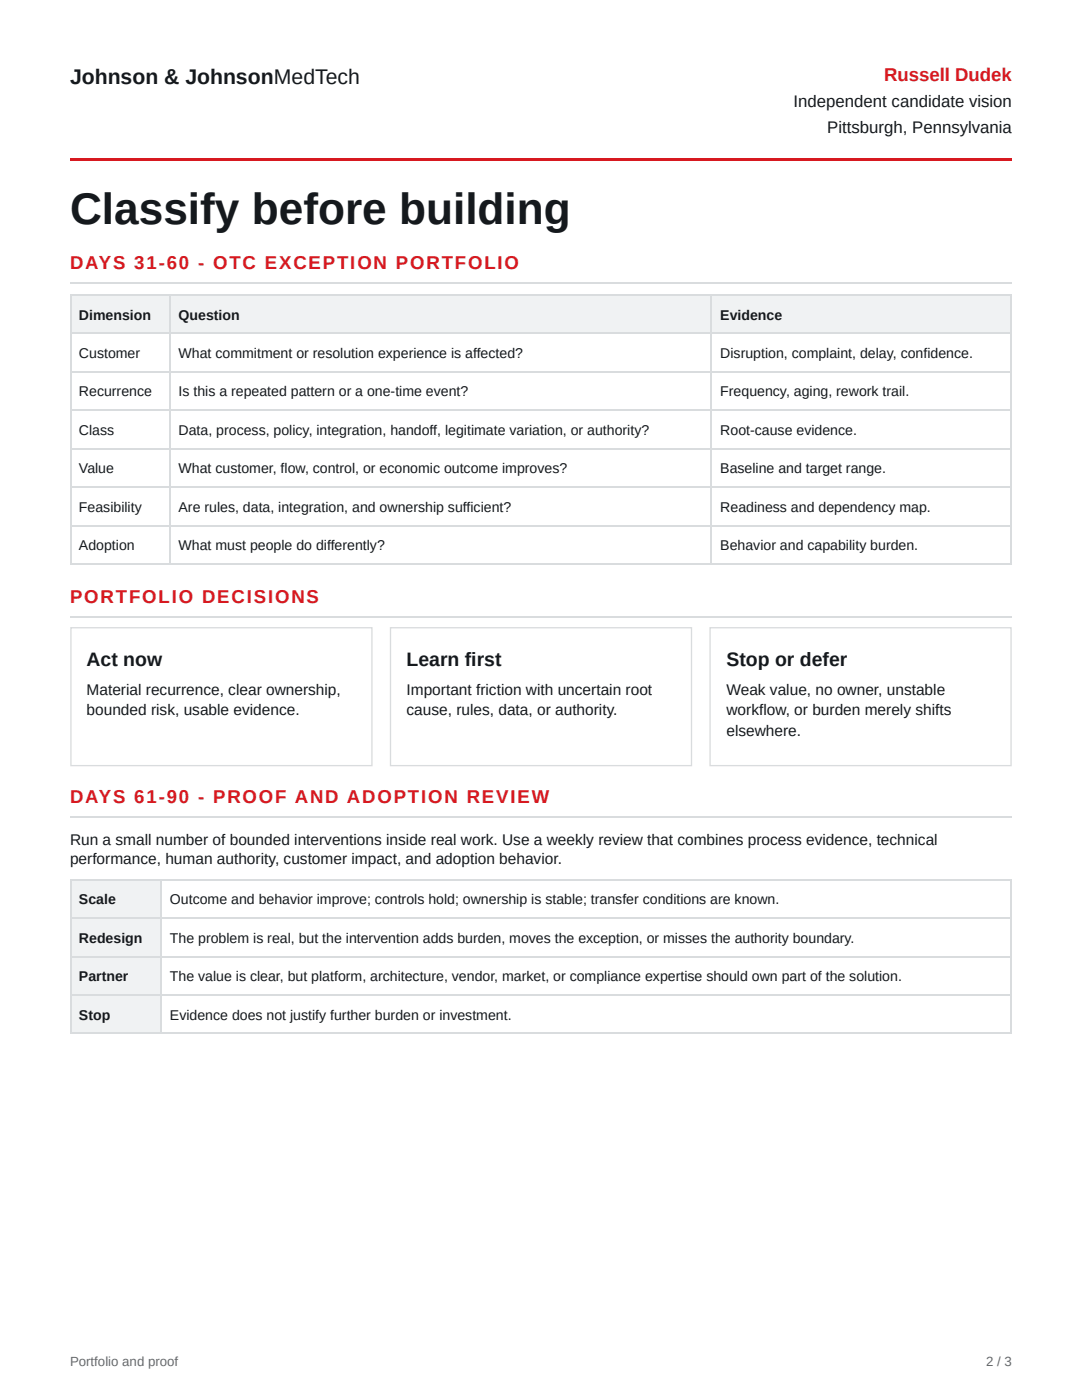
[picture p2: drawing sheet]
<svg xmlns="http://www.w3.org/2000/svg" width="216mm" height="279mm" viewBox="0 0 216 279" stroke-linecap="round" stroke-linejoin="round" font-family="sans-serif">
<defs><g id="words">
<text font-size="8.8" fill="#15191d" x="14" y="44.7">Classify before building</text>
<text font-size="4.2" fill="#15191d" x="14" y="16.7">Johnson &amp; JohnsonMedTech</text>
<g font-size="3.9" fill="#15191d">
<text x="17.3" y="132.8">Act now</text>
<text x="81.1" y="132.8">Learn first</text>
<text x="145" y="132.8">Stop or defer</text>
</g>
<g font-size="3.7" fill="#d71920">
<text x="176.4" y="16.1">Russell Dudek</text>
<text x="14" y="53.7">DAYS 31-60 - OTC EXCEPTION PORTFOLIO</text>
<text x="14" y="120.4">PORTFOLIO DECISIONS</text>
<text x="14" y="160.3">DAYS 61-90 - PROOF AND ADOPTION REVIEW</text>
</g>
<g font-size="3.3" fill="#15191d">
<text x="158.4" y="21.4">Independent candidate vision</text>
<text x="165.1" y="26.5">Pittsburgh, Pennsylvania</text>
</g>
<g font-size="3.1" fill="#15191d">
<text x="17.3" y="138.6">Material recurrence, clear ownership,</text>
<text x="17.3" y="142.6">bounded risk, usable evidence.</text>
<text x="81.1" y="138.6">Important friction with uncertain root</text>
<text x="81.1" y="142.6">cause, rules, data, or authority.</text>
<text x="145" y="138.6">Weak value, no owner, unstable</text>
<text x="145" y="142.6">workflow, or burden merely shifts</text>
<text x="145" y="146.8">elsewhere.</text>
<text x="14" y="168.5">Run a small number of bounded interventions inside real work. Use a weekly review that combines process evidence, technical</text>
<text x="14" y="172.5">performance, human authority, customer impact, and adoption behavior.</text>
</g>
<g font-size="2.8" fill="#15191d">
<text x="15.8" y="63.8">Dimension</text>
<text x="35.6" y="63.8">Question</text>
<text x="143.7" y="63.8">Evidence</text>
<text x="15.8" y="71.4">Customer</text>
<text x="35.6" y="71.4">What commitment or resolution experience is affected?</text>
<text x="143.7" y="71.4">Disruption, complaint, delay, confidence.</text>
<text x="15.8" y="79.1">Recurrence</text>
<text x="35.6" y="79.1">Is this a repeated pattern or a one-time event?</text>
<text x="143.7" y="79.1">Frequency, aging, rework trail.</text>
<text x="15.8" y="86.8">Class</text>
<text x="35.6" y="86.8">Data, process, policy, integration, handoff, legitimate variation, or authority?</text>
<text x="143.7" y="86.8">Root-cause evidence.</text>
<text x="15.8" y="94.5">Value</text>
<text x="35.6" y="94.5">What customer, flow, control, or economic outcome improves?</text>
<text x="143.7" y="94.5">Baseline and target range.</text>
<text x="15.8" y="102.1">Feasibility</text>
<text x="35.6" y="102.1">Are rules, data, integration, and ownership sufficient?</text>
<text x="143.7" y="102.1">Readiness and dependency map.</text>
<text x="15.8" y="109.8">Adoption</text>
<text x="35.6" y="109.8">What must people do differently?</text>
<text x="143.7" y="109.8">Behavior and capability burden.</text>
<text x="15.8" y="180.4">Scale</text>
<text x="33.9" y="180.4">Outcome and behavior improve; controls hold; ownership is stable; transfer conditions are known.</text>
<text x="15.8" y="188.1">Redesign</text>
<text x="33.9" y="188.1">The problem is real, but the intervention adds burden, moves the exception, or misses the authority boundary.</text>
<text x="15.8" y="195.8">Partner</text>
<text x="33.9" y="195.8">The value is clear, but platform, architecture, vendor, market, or compliance expertise should own part of the solution.</text>
<text x="15.8" y="203.5">Stop</text>
<text x="33.9" y="203.5">Evidence does not justify further burden or investment.</text>
</g>
<g font-size="2.6" fill="#626a70">
<text x="14" y="272.5">Portfolio and proof</text>
<text x="196.8" y="272.5">2 / 3</text>
</g>
</g></defs>
<path d="M14 31.5h187.9v.5h-187.9z" fill="#d71920"/>
<path d="M14 56.5h187.9" fill="none" stroke="#d9dcde" stroke-width=".26"/>
<g fill="#f0f2f3">
<path d="M14 58.7h19.9v7.7h-19.9z"/>
<path d="M33.9 58.7h108.2v7.7h-108.2z"/>
<path d="M142.1 58.7h59.8v7.7h-59.8z"/>
</g>
<g fill="none" stroke="#d9dcde" stroke-width=".26">
<path d="M14 58.9h187.9M14.2 58.7v54M34 58.7v54M141.9 58.7v54M201.7 58.7v54M14 66.5h187.9M14 74.2h187.9M14 81.9h187.9M14 89.6h187.9M14 97.2h187.9M14 104.9h187.9M14 112.6h187.9"/>
<path d="M14 123.2h187.9M14 163.1h187.9"/>
</g>
<g fill="#f0f2f3">
<path d="M14 175.4h18.3v7.7h-18.3z"/>
<path d="M14 183.1h18.3v7.9h-18.3z"/>
<path d="M14 191h18.3v7.7h-18.3z"/>
<path d="M14 198.7h18.3v7.7h-18.3z"/>
</g>
<path d="M14.2 125.3h60v27.5h-60zM77.9 125.3h60.1v27.5h-60.1zM141.7 125.3h60v27.5h-60zM14 175.6h187.9M14.2 175.4v31M32.1 175.4v31M201.7 175.4v31M14 183.2h187.9M14 190.9h187.9M14 198.6h187.9M14 206.2h187.9" fill="none" stroke="#d9dcde" stroke-width=".26"/>
<use href="#words"/>
</svg>
